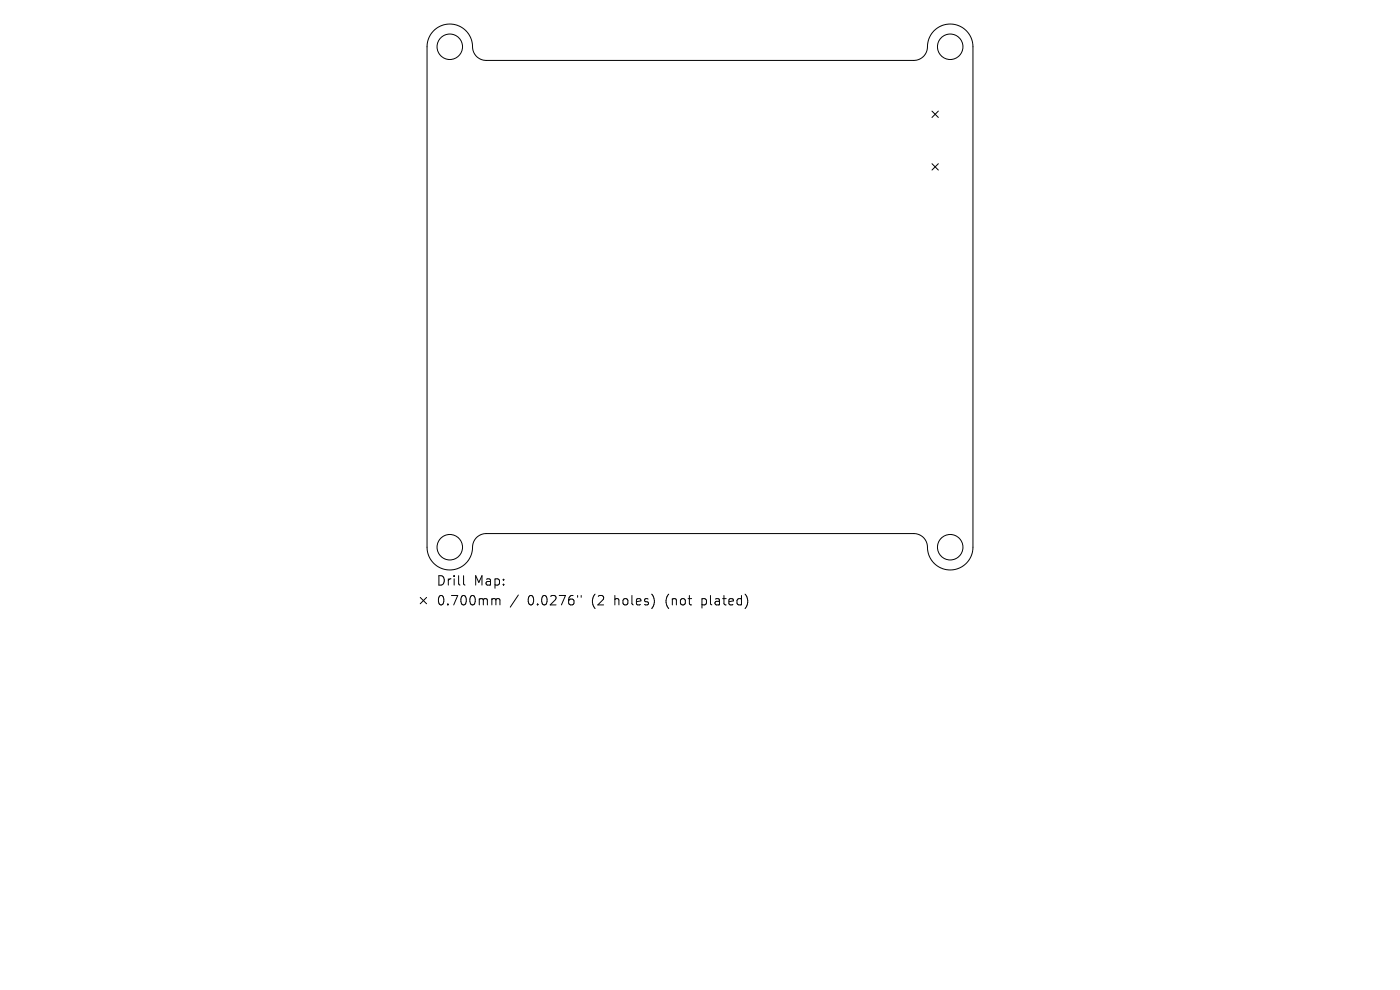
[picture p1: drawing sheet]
<svg xmlns="http://www.w3.org/2000/svg" width="297mm" height="210mm" viewBox="0 0 297 210" stroke-linecap="round" stroke-linejoin="round" font-family="sans-serif">
<defs><g id="words">
<g font-size="2.8">
<text x="92.5" y="124.5">Drill</text>
<text x="100.5" y="124.5">Map:</text>
<text x="92.5" y="128.7">0.700mm</text>
<text x="111.9" y="128.7">0.0276&quot;</text>
<text x="125.7" y="128.7">(2</text>
<text x="130.6" y="128.7">holes)</text>
<text x="141.7" y="128.7">(not</text>
<text x="149.5" y="128.7">plated)</text>
</g>
</g></defs>
<g fill="none" stroke="#000" stroke-width=".21">
<path d="M92 6.5a4.9 4.9 0 0 1 5.5-.9 4.9 4.9 0 0 1 2.8 4.8 2.9 2.9 0 0 0 2.8 2.4h90.8a2.96 2.96 0 0 0 2.9-3.3 4.8 4.8 0 0 1 5-4.4 4.8 4.8 0 0 1 4.6 4.8v106.2a4.9 4.9 0 0 1-5.1 4.8 4.9 4.9 0 0 1-4.6-5.3 2.9 2.9 0 0 0-2.8-2.4h-90.8a2.96 2.96 0 0 0-2.9 3.3 4.8 4.8 0 0 1-5 4.4 4.8 4.8 0 0 1-4.6-4.8v-106.2a4.8 4.8 0 0 1 1.4-3.4zM197.7 23.6l1.4 1.3M197.7 34.7l1.4 1.4M199.1 23.6l-1.4 1.3M199.1 34.7l-1.4 1.4M89.1 126.7l1.4 1.4M90.5 126.7l-1.4 1.4M98.3 122.1v1.7l.3 .3M104.6 127h.3l.3 .3M105.2 127.3l.3-.3 .5 .1 .1 1.2M105.2 127.3v1M110 126.2l-1.8 2.6"/>
<path d="M122.5 126.3v.4M123.3 126.3v.4"/>
<circle cx="95.4" cy="9.9" r="2.7"/>
<circle cx="201.6" cy="9.9" r="2.7"/>
<circle cx="95.4" cy="116.1" r="2.7"/>
<circle cx="201.6" cy="116.1" r="2.7"/>
</g>
<use href="#words"/>
</svg>
